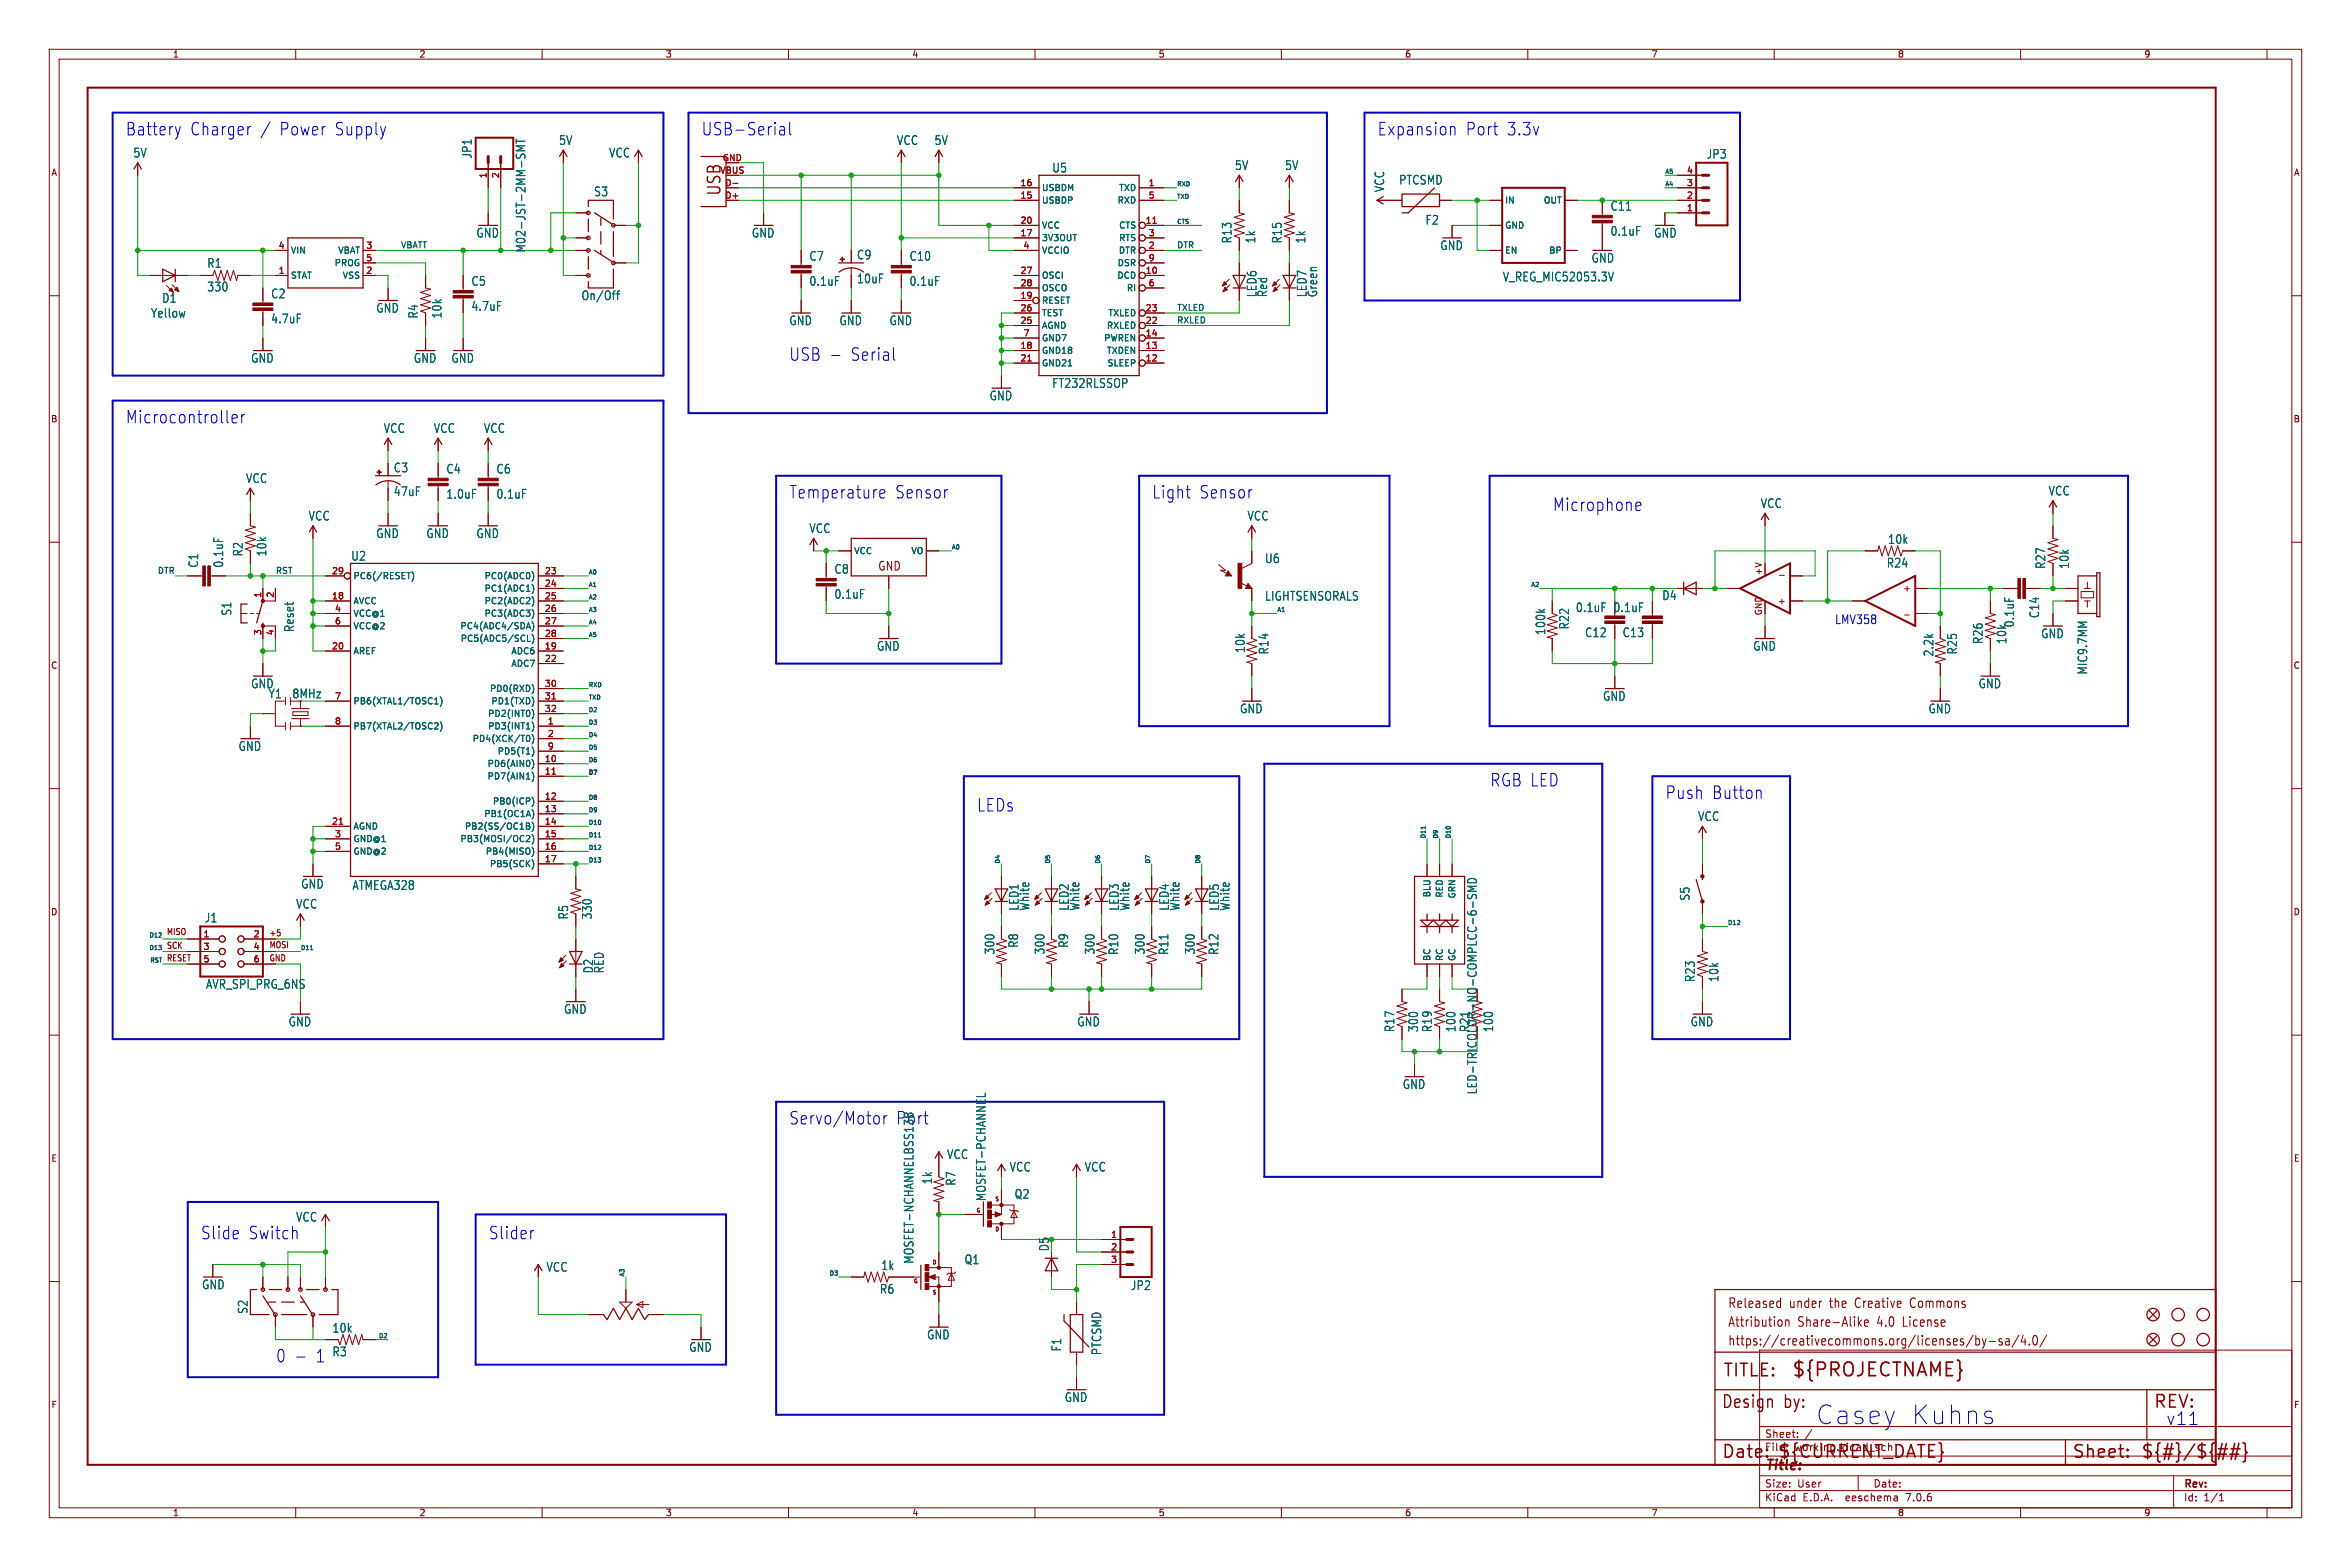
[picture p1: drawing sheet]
<svg xmlns="http://www.w3.org/2000/svg" width="477mm" height="318mm" viewBox="0 0 477 318" stroke-linecap="round" stroke-linejoin="round" font-family="sans-serif">
<defs><g id="words">
<g font-size="5.3" fill="#0000c2">
<text x="368.3" y="289.3">Casey</text>
<text x="387.4" y="289.3">Kuhns</text>
</g>
<text font-size="3.8" fill="#840000" x="363.5" y="279.7">${PROJECTNAME}</text>
<g font-size="3.5" fill="#0000c2">
<text x="25.4" y="27.7">Battery</text>
<text x="38.5" y="27.7">Charger</text>
<text x="52.7" y="27.7">/</text>
<text x="56.6" y="27.7">Power</text>
<text x="67.9" y="27.7">Supply</text>
<text x="142.2" y="27.7">USB-Serial</text>
<text x="279.4" y="27.7">Expansion</text>
<text x="297.3" y="27.7">Port</text>
<text x="305.7" y="27.7">3.3v</text>
<text x="160" y="73.4">USB -</text>
<text x="172.5" y="73.4">Serial</text>
<text x="25.4" y="86.1">Microcontroller</text>
<text x="160" y="101.4">Temperature</text>
<text x="181.5" y="101.4">Sensor</text>
<text x="233.7" y="101.4">Light</text>
<text x="243.3" y="101.4">Sensor</text>
<text x="315" y="103.9">Microphone</text>
<text x="302.3" y="159.8">RGB LED</text>
<text x="198.1" y="164.9">LEDs</text>
<text x="337.8" y="162.3">Push</text>
<text x="347.3" y="162.3">Button</text>
<text x="160" y="228.4">Servo/Motor</text>
<text x="40.6" y="251.7">Slide</text>
<text x="50.3" y="251.7">Switch</text>
<text x="99.1" y="251.7">Slider</text>
<text x="55.9" y="276.6">0 -</text>
<text x="64" y="276.6">1</text>
<text x="439.4" y="289.3">v11</text>
</g>
<g font-size="3.5" fill="#840000">
<text x="146.6" y="39.9" transform="rotate(-90 146.6 39.9)">USB</text>
<text x="349.5" y="279.7">TITLE:</text>
<text x="349.2" y="286">Design</text>
<text x="362" y="286">by:</text>
<text x="436.9" y="286">REV:</text>
<text x="349.2" y="296.2">Date:</text>
<text x="360.7" y="296.2">${CURRENT_DATE}</text>
<text x="420.4" y="296.2">Sheet:</text>
<text x="434.3" y="296.2">${#}/${##}</text>
</g>
<text font-size="3.5" fill="#006464" x="181.7" y="228.4">Port</text>
<text font-size="2.8" fill="#840000" x="358" y="298.8">Title:</text>
<g font-size="2.7" fill="#840000">
<text x="350.5" y="269.5">Attribution</text>
<text x="350.5" y="265.6">Released</text>
<text x="363.1" y="265.6">under</text>
<text x="364.8" y="269.5">Share-Alike</text>
<text x="371.5" y="265.6">the</text>
<text x="376.9" y="265.6">Creative</text>
<text x="381.1" y="269.5">4.0</text>
<text x="386.5" y="269.5">License</text>
<text x="388.3" y="265.6">Commons</text>
<text x="350.5" y="273.3">https://creativecommons.org/licenses/by-sa/4.0/</text>
</g>
<g font-size="2.5" fill="#006464">
<text x="113.3" y="29.6">5V</text>
<text x="181.9" y="29.6">VCC</text>
<text x="189.5" y="29.6">5V</text>
<text x="27" y="32.1">5V</text>
<text x="95.9" y="32.3" transform="rotate(-90 95.9 32.3)">JP1</text>
<text x="123.5" y="32.1">VCC</text>
<text x="213.4" y="35.2">U5</text>
<text x="250.5" y="34.7">5V</text>
<text x="260.7" y="34.7">5V</text>
<text x="346.2" y="32.4">JP3</text>
<text x="120.5" y="40">S3</text>
<text x="281.1" y="39.1" transform="rotate(-90 281.1 39.1)">VCC</text>
<text x="283.8" y="37.7">PTCSMD</text>
<text x="289.2" y="45.8">F2</text>
<text x="326.7" y="42.9">C11</text>
<text x="96.6" y="48.4">GND</text>
<text x="106.8" y="51.3" transform="rotate(-90 106.8 51.3)">M02-JST-2MM-SMT</text>
<text x="152.5" y="48.4">GND</text>
<text x="164.1" y="53.1">C7</text>
<text x="173.8" y="52.8">C9</text>
<text x="184.5" y="53.1">C10</text>
<text x="250.1" y="49.5" transform="rotate(-90 250.1 49.5)">R13</text>
<text x="254.9" y="49.5" transform="rotate(-90 254.9 49.5)">1k</text>
<text x="260.3" y="49.5" transform="rotate(-90 260.3 49.5)">R15</text>
<text x="265.1" y="49.5" transform="rotate(-90 265.1 49.5)">1k</text>
<text x="292.2" y="50.9">GND</text>
<text x="322.8" y="53.5">GND</text>
<text x="326.7" y="48">0.1uF</text>
<text x="335.5" y="48.4">GND</text>
<text x="42" y="54.5">R1</text>
<text x="42" y="59.3">330</text>
<text x="95.6" y="58.2">C5</text>
<text x="164.1" y="58.2">0.1uF</text>
<text x="173.8" y="57.7">10uF</text>
<text x="184.5" y="58.2">0.1uF</text>
<text x="304.9" y="57.3">V_REG_MIC52053.3V</text>
<text x="30.5" y="64.7">Yellow</text>
<text x="32.8" y="61.6">D1</text>
<text x="54.9" y="60.7">C2</text>
<text x="54.9" y="65.8">4.7uF</text>
<text x="76.3" y="63.6">GND</text>
<text x="85" y="64.7" transform="rotate(-90 85 64.7)">R4</text>
<text x="89.8" y="64.7" transform="rotate(-90 89.8 64.7)">10k</text>
<text x="95.6" y="63.3">4.7uF</text>
<text x="117.9" y="61.1">On/Off</text>
<text x="255.2" y="60.4" transform="rotate(-90 255.2 60.4)">LED6</text>
<text x="257.3" y="60.4" transform="rotate(-90 257.3 60.4)">Red</text>
<text x="265.3" y="60.4" transform="rotate(-90 265.3 60.4)">LED7</text>
<text x="267.5" y="60.4" transform="rotate(-90 267.5 60.4)">Green</text>
<text x="160.1" y="66.2">GND</text>
<text x="170.2" y="66.2">GND</text>
<text x="180.4" y="66.2">GND</text>
<text x="50.9" y="73.8">GND</text>
<text x="83.9" y="73.8">GND</text>
<text x="91.5" y="73.8">GND</text>
<text x="200.7" y="81.4">GND</text>
<text x="213.4" y="78.9">FT232RLSSOP</text>
<text x="77.8" y="88">VCC</text>
<text x="87.9" y="88">VCC</text>
<text x="98.1" y="88">VCC</text>
<text x="49.8" y="98.2">VCC</text>
<text x="79.8" y="96">C3</text>
<text x="79.8" y="100.9">47uF</text>
<text x="90.5" y="96.3">C4</text>
<text x="90.5" y="101.4">1.0uF</text>
<text x="100.6" y="96.3">C6</text>
<text x="100.6" y="101.4">0.1uF</text>
<text x="415.6" y="100.7">VCC</text>
<text x="62.5" y="105.8">VCC</text>
<text x="253" y="105.8">VCC</text>
<text x="357.2" y="103.3">VCC</text>
<text x="49.4" y="113" transform="rotate(-90 49.4 113)">R2</text>
<text x="54.2" y="113" transform="rotate(-90 54.2 113)">10k</text>
<text x="71.2" y="113.9">U2</text>
<text x="76.3" y="109.4">GND</text>
<text x="86.4" y="109.4">GND</text>
<text x="96.6" y="109.4">GND</text>
<text x="164.1" y="108.3">VCC</text>
<text x="383" y="110.5">10k</text>
<text x="40.4" y="115.3" transform="rotate(-90 40.4 115.3)">C1</text>
<text x="45.5" y="115.3" transform="rotate(-90 45.5 115.3)">0.1uF</text>
<text x="169.2" y="116.6">C8</text>
<text x="256.6" y="114.4">U6</text>
<text x="382.8" y="115.3">R24</text>
<text x="415.2" y="115.5" transform="rotate(-90 415.2 115.5)">R27</text>
<text x="420" y="115.5" transform="rotate(-90 420 115.5)">10k</text>
<text x="47.1" y="125" transform="rotate(-90 47.1 125)">S1</text>
<text x="169.2" y="121.7">0.1uF</text>
<text x="256.6" y="122.1">LIGHTSENSORALS</text>
<text x="319.7" y="124.4">0.1uF</text>
<text x="327.3" y="124.4">0.1uF</text>
<text x="337.2" y="122">D4</text>
<text x="414" y="125.5" transform="rotate(-90 414 125.5)">C14</text>
<text x="59.8" y="128.3" transform="rotate(-90 59.8 128.3)">Reset</text>
<text x="313.7" y="128.9" transform="rotate(-90 313.7 128.9)">100k</text>
<text x="318.5" y="127.8" transform="rotate(-90 318.5 127.8)">R22</text>
<text x="321.5" y="129.5">C12</text>
<text x="329.2" y="129.5">C13</text>
<text x="402.5" y="130.8" transform="rotate(-90 402.5 130.8)">R26</text>
<text x="407.3" y="130.8" transform="rotate(-90 407.3 130.8)">10k</text>
<text x="408.9" y="127.4" transform="rotate(-90 408.9 127.4)">0.1uF</text>
<text x="414.1" y="129.7">GND</text>
<text x="177.9" y="132.2">GND</text>
<text x="252.8" y="132.6" transform="rotate(-90 252.8 132.6)">10k</text>
<text x="257.6" y="132.9" transform="rotate(-90 257.6 132.9)">R14</text>
<text x="355.7" y="132.2">GND</text>
<text x="392.5" y="133.3" transform="rotate(-90 392.5 133.3)">2.2k</text>
<text x="397.3" y="132.9" transform="rotate(-90 397.3 132.9)">R25</text>
<text x="423.7" y="137" transform="rotate(-90 423.7 137)">MIC9.7MM</text>
<text x="50.9" y="139.8">GND</text>
<text x="54.4" y="141.9">Y1</text>
<text x="325.2" y="142.4">GND</text>
<text x="401.4" y="139.8">GND</text>
<text x="251.5" y="144.9">GND</text>
<text x="391.2" y="144.9">GND</text>
<text x="48.3" y="152.5">GND</text>
<text x="344.5" y="166.8">VCC</text>
<text x="60" y="184.5">VCC</text>
<text x="61" y="180.5">GND</text>
<text x="71.4" y="180.7">ATMEGA328</text>
<text x="206.9" y="184.9" transform="rotate(-90 206.9 184.9)">LED1</text>
<text x="209.1" y="184.9" transform="rotate(-90 209.1 184.9)">White</text>
<text x="217.1" y="184.9" transform="rotate(-90 217.1 184.9)">LED2</text>
<text x="219.2" y="184.9" transform="rotate(-90 219.2 184.9)">White</text>
<text x="227.2" y="184.9" transform="rotate(-90 227.2 184.9)">LED3</text>
<text x="229.4" y="184.9" transform="rotate(-90 229.4 184.9)">White</text>
<text x="237.4" y="184.9" transform="rotate(-90 237.4 184.9)">LED4</text>
<text x="239.5" y="184.9" transform="rotate(-90 239.5 184.9)">White</text>
<text x="247.5" y="184.9" transform="rotate(-90 247.5 184.9)">LED5</text>
<text x="249.7" y="184.9" transform="rotate(-90 249.7 184.9)">White</text>
<text x="343" y="182.8" transform="rotate(-90 343 182.8)">S5</text>
<text x="41.5" y="187.3">J1</text>
<text x="115.5" y="186.6" transform="rotate(-90 115.5 186.6)">R5</text>
<text x="120.3" y="186.6" transform="rotate(-90 120.3 186.6)">330</text>
<text x="120.5" y="197.6" transform="rotate(-90 120.5 197.6)">D2</text>
<text x="122.7" y="197.6" transform="rotate(-90 122.7 197.6)">RED</text>
<text x="202" y="193.8" transform="rotate(-90 202 193.8)">300</text>
<text x="206.8" y="192.4" transform="rotate(-90 206.8 192.4)">R8</text>
<text x="212.1" y="193.8" transform="rotate(-90 212.1 193.8)">300</text>
<text x="216.9" y="192.4" transform="rotate(-90 216.9 192.4)">R9</text>
<text x="222.3" y="193.8" transform="rotate(-90 222.3 193.8)">300</text>
<text x="227.1" y="193.8" transform="rotate(-90 227.1 193.8)">R10</text>
<text x="232.5" y="193.8" transform="rotate(-90 232.5 193.8)">300</text>
<text x="237.3" y="193.8" transform="rotate(-90 237.3 193.8)">R11</text>
<text x="242.6" y="193.8" transform="rotate(-90 242.6 193.8)">300</text>
<text x="247.4" y="193.8" transform="rotate(-90 247.4 193.8)">R12</text>
<text x="41.7" y="200.8">AVR_SPI_PRG_6NS</text>
<text x="344.1" y="199.3" transform="rotate(-90 344.1 199.3)">R23</text>
<text x="348.9" y="199.3" transform="rotate(-90 348.9 199.3)">10k</text>
<text x="58.5" y="208.4">GND</text>
<text x="114.4" y="205.9">GND</text>
<text x="218.5" y="208.4">GND</text>
<text x="283.1" y="209.5" transform="rotate(-90 283.1 209.5)">R17</text>
<text x="287.9" y="209.5" transform="rotate(-90 287.9 209.5)">300</text>
<text x="290.7" y="209.5" transform="rotate(-90 290.7 209.5)">R19</text>
<text x="295.5" y="209.5" transform="rotate(-90 295.5 209.5)">100</text>
<text x="298.4" y="209.5" transform="rotate(-90 298.4 209.5)">R21</text>
<text x="303.2" y="209.5" transform="rotate(-90 303.2 209.5)">100</text>
<text x="343" y="208.4">GND</text>
<text x="284.5" y="221.1">GND</text>
<text x="192.1" y="235.3">VCC</text>
<text x="204.8" y="237.9">VCC</text>
<text x="220" y="237.9">VCC</text>
<text x="189.3" y="240.4" transform="rotate(-90 189.3 240.4)">1k</text>
<text x="194.1" y="240.7" transform="rotate(-90 194.1 240.7)">R7</text>
<text x="200.2" y="243.8" transform="rotate(-90 200.2 243.8)">MOSFET-PCHANNEL</text>
<text x="205.8" y="243.4">Q2</text>
<text x="60" y="248">VCC</text>
<text x="178.7" y="257.9">1k</text>
<text x="185.6" y="256.5" transform="rotate(-90 185.6 256.5)">MOSFET-NCHANNELBSS138</text>
<text x="195.6" y="256.7">Q1</text>
<text x="40.9" y="261.8">GND</text>
<text x="110.8" y="258.2">VCC</text>
<text x="178.4" y="262.7">R6</text>
<text x="229.4" y="261.9">JP2</text>
<text x="50.4" y="266.6" transform="rotate(-90 50.4 266.6)">S2</text>
<text x="67.4" y="275.4">R3</text>
<text x="67.4" y="270.6">10k</text>
<text x="139.8" y="274.5">GND</text>
<text x="188" y="271.9">GND</text>
<text x="215.5" y="274.3" transform="rotate(-90 215.5 274.3)">F1</text>
<text x="223.7" y="275" transform="rotate(-90 223.7 275)">PTCSMD</text>
<text x="216" y="284.6">GND</text>
</g>
<g font-size="2.5" fill="#840000">
<text x="178.1" y="116">GND</text>
<text x="59.2" y="141.9">8MHz</text>
<text x="299.9" y="222.1" transform="rotate(-90 299.9 222.1)">LED-TRICOLOR-NO-COMPLCC-6-SMD</text>
</g>
<text font-size="2.5" fill="#0000c2" x="372.3" y="126.8">LMV358</text>
<text font-size="2.5" fill="#009600" x="213" y="253.9" transform="rotate(-90 213 253.9)">D5</text>
<g font-size="2.1" fill="#840000">
<text x="358" y="291.9">Sheet:</text>
<text x="358" y="294.6">File:</text>
<text x="364.1" y="294.6">working.kicad_sch</text>
<text x="358" y="304.8">KiCad</text>
<text x="358" y="302">Size:</text>
<text x="364.7" y="302">User</text>
<text x="365.8" y="304.8">E.D.A.</text>
<text x="374.7" y="304.8">eeschema</text>
<text x="380" y="302">Date:</text>
<text x="387" y="304.8">7.0.6</text>
<text x="443" y="302.2">Rev:</text>
<text x="443" y="304.8">Id:</text>
<text x="447.1" y="304.8">1/1</text>
</g>
<g font-size="1.8" fill="#840000">
<text x="35" y="11.9">1</text>
<text x="85" y="11.9">2</text>
<text x="135" y="11.9">3</text>
<text x="185" y="11.9">4</text>
<text x="235" y="11.9">5</text>
<text x="285" y="11.9">6</text>
<text x="335" y="11.9">7</text>
<text x="385" y="11.9">8</text>
<text x="435" y="11.9">9</text>
<text x="10.3" y="35.9">A</text>
<text x="465.4" y="35.9">A</text>
<text x="10.3" y="85.9">B</text>
<text x="465.3" y="85.9">B</text>
<text x="357.7" y="116.8" transform="rotate(-90 357.7 116.8)">+V</text>
<text x="357.7" y="125" transform="rotate(-90 357.7 125)">GND</text>
<text x="360.7" y="122.8">+</text>
<text x="386.1" y="120.2">+</text>
<text x="10.3" y="135.9">C</text>
<text x="465.3" y="135.9">C</text>
<text x="10.3" y="185.9">D</text>
<text x="465.3" y="185.9">D</text>
<text x="33.8" y="189.9">MISO</text>
<text x="54.6" y="190.2">+5</text>
<text x="33.8" y="195.2">RESET</text>
<text x="33.8" y="192.7">SCK</text>
<text x="54.6" y="195.2">GND</text>
<text x="54.6" y="192.6">MOSI</text>
<text x="10.3" y="235.9">E</text>
<text x="465.4" y="235.9">E</text>
<text x="10.3" y="285.9">F</text>
<text x="465.4" y="285.9">F</text>
<text x="35" y="307.8">1</text>
<text x="85" y="307.8">2</text>
<text x="135" y="307.8">3</text>
<text x="185" y="307.8">4</text>
<text x="235" y="307.8">5</text>
<text x="285" y="307.8">6</text>
<text x="335" y="307.8">7</text>
<text x="385" y="307.8">8</text>
<text x="435" y="307.8">9</text>
</g>
<g font-size="1.8" fill="#a90000">
<text x="146" y="35.3">VBUS</text>
<text x="146.6" y="32.8">GND</text>
<text x="342.2" y="35.3">4</text>
<text x="98.8" y="36.3" transform="rotate(-90 98.8 36.3)">1</text>
<text x="101.3" y="36.3" transform="rotate(-90 101.3 36.3)">2</text>
<text x="147.1" y="40.4">D+</text>
<text x="147.1" y="37.8">D-</text>
<text x="207" y="40.4">15</text>
<text x="207" y="37.8">16</text>
<text x="233" y="37.8">1</text>
<text x="233" y="40.4">5</text>
<text x="342.2" y="40.4">2</text>
<text x="342.2" y="37.8">3</text>
<text x="207" y="45.5">20</text>
<text x="232.4" y="45.5">11</text>
<text x="342.2" y="42.9">1</text>
<text x="56.4" y="50.5">4</text>
<text x="74.2" y="50.5">3</text>
<text x="74.2" y="53.1">5</text>
<text x="207" y="48">17</text>
<text x="207.6" y="50.5">4</text>
<text x="233" y="50.5">2</text>
<text x="233" y="48">3</text>
<text x="233" y="53.1">9</text>
<text x="56.4" y="55.6">1</text>
<text x="74.2" y="55.6">2</text>
<text x="207" y="55.6">27</text>
<text x="207" y="58.2">28</text>
<text x="232.4" y="55.6">10</text>
<text x="233" y="58.2">6</text>
<text x="207" y="60.7">19</text>
<text x="207" y="65.8">25</text>
<text x="207" y="63.2">26</text>
<text x="232.4" y="65.8">22</text>
<text x="232.4" y="63.2">23</text>
<text x="207" y="70.9">18</text>
<text x="207.6" y="68.3">7</text>
<text x="232.4" y="70.9">13</text>
<text x="232.4" y="68.3">14</text>
<text x="207" y="73.4">21</text>
<text x="232.4" y="73.4">12</text>
<text x="67.3" y="116.6">29</text>
<text x="110.4" y="116.6">23</text>
<text x="110.4" y="119.1">24</text>
<text x="53.1" y="121.4" transform="rotate(-90 53.1 121.4)">1</text>
<text x="55.6" y="121.4" transform="rotate(-90 55.6 121.4)">2</text>
<text x="67.3" y="121.7">18</text>
<text x="67.9" y="124.2">4</text>
<text x="110.4" y="121.7">25</text>
<text x="110.4" y="124.2">26</text>
<text x="53.1" y="129" transform="rotate(-90 53.1 129)">3</text>
<text x="55.6" y="129" transform="rotate(-90 55.6 129)">4</text>
<text x="67.3" y="131.8">20</text>
<text x="67.9" y="126.7">6</text>
<text x="110.4" y="131.8">19</text>
<text x="110.4" y="126.7">27</text>
<text x="110.4" y="129.3">28</text>
<text x="110.4" y="134.4">22</text>
<text x="67.9" y="142">7</text>
<text x="110.4" y="139.4">30</text>
<text x="110.4" y="142">31</text>
<text x="67.9" y="147.1">8</text>
<text x="110.4" y="144.5">32</text>
<text x="111.1" y="147.1">1</text>
<text x="111.1" y="149.6">2</text>
<text x="110.4" y="154.7">10</text>
<text x="111.1" y="152.1">9</text>
<text x="110.4" y="157.2">11</text>
<text x="67.3" y="167.4">21</text>
<text x="110.4" y="162.3">12</text>
<text x="110.4" y="164.8">13</text>
<text x="110.4" y="167.4">14</text>
<text x="67.9" y="169.9">3</text>
<text x="67.9" y="172.5">5</text>
<text x="110.4" y="169.9">15</text>
<text x="110.4" y="172.5">16</text>
<text x="110.4" y="175">17</text>
<text x="41.2" y="190.2">1</text>
<text x="51.4" y="190.2">2</text>
<text x="41.2" y="192.8">3</text>
<text x="41.2" y="195.3">5</text>
<text x="51.4" y="192.8">4</text>
<text x="51.4" y="195.3">6</text>
<text x="225.4" y="251.2">1</text>
<text x="225.4" y="253.7">2</text>
<text x="225.4" y="256.3">3</text>
</g>
<g font-size="1.8" fill="#006464">
<text x="211.3" y="41.5">USBDP</text>
<text x="211.3" y="39">USBDM</text>
<text x="226.7" y="41.5">RXD</text>
<text x="227" y="39">TXD</text>
<text x="305.3" y="41.5">IN</text>
<text x="313.2" y="41.5">OUT</text>
<text x="211.3" y="46.6">VCC</text>
<text x="227" y="46.6">CTS</text>
<text x="305.3" y="46.6">GND</text>
<text x="58.9" y="51.7">VIN</text>
<text x="68.5" y="51.7">VBAT</text>
<text x="211.3" y="49.1">3V3OUT</text>
<text x="211.3" y="51.7">VCCIO</text>
<text x="226.9" y="51.7">DTR</text>
<text x="227" y="49.1">RTS</text>
<text x="305.3" y="51.7">EN</text>
<text x="314.2" y="51.7">BP</text>
<text x="58.9" y="56.7">STAT</text>
<text x="67.8" y="54.2">PROG</text>
<text x="69.4" y="56.7">VSS</text>
<text x="211.3" y="56.7">OSCI</text>
<text x="211.3" y="59.3">OSCO</text>
<text x="226.6" y="56.7">DCD</text>
<text x="226.7" y="54.2">DSR</text>
<text x="228.6" y="59.3">RI</text>
<text x="211.3" y="61.8">RESET</text>
<text x="211.3" y="64.4">TEST</text>
<text x="224.8" y="64.4">TXLED</text>
<text x="211.3" y="72">GND18</text>
<text x="211.3" y="66.9">AGND</text>
<text x="211.3" y="69.4">GND7</text>
<text x="224" y="69.4">PWREN</text>
<text x="224.5" y="72">TXDEN</text>
<text x="224.5" y="66.9">RXLED</text>
<text x="211.3" y="74.5">GND21</text>
<text x="224.6" y="74.5">SLEEP</text>
<text x="173.2" y="112.6">VCC</text>
<text x="184.8" y="112.6">VO</text>
<text x="71.6" y="117.7">PC6(/RESET)</text>
<text x="98.2" y="117.7">PC0(ADC0)</text>
<text x="71.6" y="122.8">AVCC</text>
<text x="71.6" y="125.3">VCC@1</text>
<text x="98.2" y="120.2">PC1(ADC1)</text>
<text x="98.2" y="122.8">PC2(ADC2)</text>
<text x="98.2" y="125.3">PC3(ADC3)</text>
<text x="71.6" y="127.9">VCC@2</text>
<text x="93.3" y="127.9">PC4(ADC4/SDA)</text>
<text x="93.4" y="130.4">PC5(ADC5/SCL)</text>
<text x="71.6" y="132.9">AREF</text>
<text x="103.7" y="132.9">ADC6</text>
<text x="103.7" y="135.5">ADC7</text>
<text x="71.6" y="143.1">PB6(XTAL1/TOSC1)</text>
<text x="99.3" y="140.6">PD0(RXD)</text>
<text x="99.6" y="143.1">PD1(TXD)</text>
<text x="71.6" y="148.2">PB7(XTAL2/TOSC2)</text>
<text x="99" y="148.2">PD3(INT1)</text>
<text x="99" y="145.6">PD2(INT0)</text>
<text x="95.8" y="150.7">PD4(XCK/T0)</text>
<text x="98.8" y="155.8">PD6(AIN0)</text>
<text x="100.9" y="153.3">PD5(T1)</text>
<text x="98.8" y="158.3">PD7(AIN1)</text>
<text x="98.2" y="166">PB1(OC1A)</text>
<text x="99.9" y="163.4">PB0(ICP)</text>
<text x="71.6" y="168.5">AGND</text>
<text x="71.6" y="171">GND@1</text>
<text x="71.6" y="173.6">GND@2</text>
<text x="93.3" y="171">PB3(MOSI/OC2)</text>
<text x="94.2" y="168.5">PB2(SS/OC1B)</text>
<text x="98.5" y="173.6">PB4(MISO)</text>
<text x="99.3" y="176.1">PB5(SCK)</text>
<text x="290.4" y="182.1" transform="rotate(-90 290.4 182.1)">BLU</text>
<text x="293" y="182.2" transform="rotate(-90 293 182.2)">RED</text>
<text x="295.5" y="182.4" transform="rotate(-90 295.5 182.4)">GRN</text>
<text x="290.4" y="195.1" transform="rotate(-90 290.4 195.1)">BC</text>
<text x="293" y="195.1" transform="rotate(-90 293 195.1)">RC</text>
<text x="295.5" y="195.1" transform="rotate(-90 295.5 195.1)">GC</text>
</g>
<g font-size="1.7" fill="#0f0f0f">
<text x="81.3" y="50.5">VBATT</text>
<text x="238.8" y="50.5">DTR</text>
<text x="238.8" y="63.2">TXLED</text>
<text x="238.8" y="65.7">RXLED</text>
<text x="31.9" y="116.5">DTR</text>
<text x="55.9" y="116.5">RST</text>
</g>
<g font-size="1.2" fill="#0f0f0f">
<text x="337.8" y="35.3">A5</text>
<text x="238.8" y="40.4">TXD</text>
<text x="238.8" y="37.9">RXD</text>
<text x="337.8" y="37.9">A4</text>
<text x="238.8" y="45.5">CTS</text>
<text x="193" y="111.5">A0</text>
<text x="119.4" y="116.6">A0</text>
<text x="119.4" y="119.1">A1</text>
<text x="310.5" y="119.1">A2</text>
<text x="119.4" y="121.7">A2</text>
<text x="119.4" y="124.2">A3</text>
<text x="259.1" y="124.2">A1</text>
<text x="119.4" y="126.8">A4</text>
<text x="119.4" y="129.3">A5</text>
<text x="119.4" y="142">TXD</text>
<text x="119.4" y="139.5">RXD</text>
<text x="119.4" y="144.5">D2</text>
<text x="119.4" y="147.1">D3</text>
<text x="119.4" y="149.6">D4</text>
<text x="119.4" y="152.2">D5</text>
<text x="119.4" y="154.7">D6</text>
<text x="119.4" y="157.2">D7</text>
<text x="119.4" y="162.3">D8</text>
<text x="119.4" y="164.9">D9</text>
<text x="119.4" y="167.4">D10</text>
<text x="119.4" y="169.9">D11</text>
<text x="119.4" y="172.5">D12</text>
<text x="289.3" y="170.2" transform="rotate(-90 289.3 170.2)">D11</text>
<text x="291.9" y="170.2" transform="rotate(-90 291.9 170.2)">D9</text>
<text x="294.4" y="170.2" transform="rotate(-90 294.4 170.2)">D10</text>
<text x="119.4" y="175">D13</text>
<text x="203" y="175.3" transform="rotate(-90 203 175.3)">D4</text>
<text x="213.1" y="175.3" transform="rotate(-90 213.1 175.3)">D5</text>
<text x="223.3" y="175.3" transform="rotate(-90 223.3 175.3)">D6</text>
<text x="233.4" y="175.3" transform="rotate(-90 233.4 175.3)">D7</text>
<text x="243.6" y="175.3" transform="rotate(-90 243.6 175.3)">D8</text>
<text x="30.2" y="190.3">D12</text>
<text x="350.5" y="187.7">D12</text>
<text x="30.2" y="192.8">D13</text>
<text x="30.3" y="195.3">RST</text>
<text x="61" y="192.8">D11</text>
<text x="126.8" y="259.1" transform="rotate(-90 126.8 259.1)">A3</text>
<text x="168.2" y="258.8">D3</text>
<text x="76.7" y="271.5">D2</text>
</g>
<g font-size="1.1" fill="#840000">
<text x="201.8" y="243.9">S</text>
<text x="198" y="246.2">G</text>
<text x="201.8" y="250">D</text>
<text x="189.1" y="256.7">D</text>
<text x="185.3" y="260.5">G</text>
<text x="189.1" y="262.8">S</text>
</g>
</g></defs>
<g fill="none" stroke="#840000" stroke-width=".2">
<path d="M10 10h457v297.9h-457zM12 12h453v293.9h-453zM60 10v2M110 10v2M160 10v2M210 10v2M260 10v2M310 10v2M360 10v2M410 10v2M460 10v2M27.9 33v2.6"/>
<path d="M99.1 33v5.1M101.6 33v5.1M114.3 30.5v2.5M129.5 30.5v2.5M147.3 38.1h2.6M182.9 30.5v2.5M190.5 30.5v2.5M205.7 38.1h5.1M231.1 38.1h5.1M251.5 35.6v2.5M261.6 35.6v2.5M340.4 38.1h5"/>
<path d="M340.4 35.6h5M10 60h2M30.5 55.9h7.6M33.8 57.9l1.4 1.4M34.9 57.8l1.4 1.4M40.6 55.9h2.6l.4-1 .6 2 .6-2 .7 2 .6-2 .6 2 .7-2 .6 2 .3-1h2.5M53.3 58.4v3.1M55.9 50.8h2.5M55.9 55.9h2.5M73.7 50.8h2.5M73.7 55.9h2.5M73.7 53.3h2.5"/>
<path d="M78.7 58.4v2.6M86.4 55.9v2.5l1 .3-2.1 .6 2.1 .6-2.1 .7 2.1 .6-2.1 .6 2.1 .7-2.1 .6 1.1 .4v2.5M94 55.9v3M99.1 43.2v2.5M116.8 50.8h2.6M116.8 55.9h2.6M116.8 43.2h2.6M116.8 48.3h2.6M124.5 45.7h2.5M124.5 53.3h2.5M154.9 43.2v2.5M162.6 50.8v3"/>
<path d="M162.6 55.4v3M172.7 50.8v2.5M172.7 54.4v4M182.9 50.8v3M182.9 55.4v3M205.7 40.6h5.1M205.7 45.7h5.1M205.7 50.8h5.1M205.7 55.9h5.1M205.7 48.3h5.1M205.7 58.4h5.1M231.1 40.6h5.1"/>
<path d="M232.4 45.7h3.8M232.4 50.8h3.8M232.4 55.9h3.8M232.4 53.3h3.8M232.4 48.3h3.8M232.4 58.4h3.8M249.4 56.6l-1.4 1.4M249.6 57.8l-1.4 1.4M251.5 40.6v2.6l1 .2-2.1 .7 2.1 .6-2.1 .6 2.1 .7-2.1 .6 2.1 .6-2.1 .7 1.1 .4v2.5M251.5 53.3v7.7M259.6 56.6l-1.4 1.4M259.7 57.8l-1.4 1.4"/>
<path d="M261.6 40.6v2.6l1 .2-2 .7 2 .6-2 .6 2 .7-2 .6 2 .6-2 .7 1 .4v2.5M261.6 53.3v7.7M279.4 40.6h5.1M292.1 40.6h2.5M294.6 45.7v2.6M302.3 40.6h2.5M302.3 45.7h2.5M302.3 50.8h2.5M317.5 40.6h2.5M317.5 50.8h2.5M325.1 40.6v3.1M325.1 45.2v5.6"/>
<path d="M337.8 43.2v2.5M340.4 40.6h5M340.4 43.2h5M465 60h2M53.3 63v3M53.3 68.6v2.5M86.4 68.6v2.5M94 60.5v3M94 68.6v2.5M162.6 61v2.5M172.7 61v2.5M182.9 61v2.5"/>
<path d="M203.2 76.2v2.5M205.7 73.7h5.1M205.7 71.1h5.1M205.7 68.6h5.1M205.7 61h3.8M205.7 66h5.1M205.7 63.5h5.1M231.1 71.1h5.1M232.4 73.7h3.8M232.4 68.6h3.8M232.4 66h3.8M232.4 63.5h3.8"/>
<path d="M50.8 99.1v2.5M78.7 88.9v2.5M78.7 94v2.5M78.7 97.5v4.1M88.9 88.9v2.5M88.9 94v3M88.9 98.6v3M99.1 88.9v2.5M99.1 94v3M99.1 98.6v3M10 110h2M38.1 116.8h3"/>
<path d="M42.7 116.8h3M50.8 104.1v2.6l1 .2-2 .7 2 .6-2 .6 2 .7-2 .6 2 .6-2 .7 1 .4v2.5M53.3 119.4v2.5h2.6v-2.5M63.5 106.7v2.5M66 116.8h3.8M78.7 104.1v2.6M88.9 104.1v2.6M99.1 104.1v2.6M109.2 119.4h5.1M109.2 116.8h5.1M165.1 109.2v2.6M167.6 114.3v3"/>
<path d="M167.6 118.9v3M170.2 111.8h2.5M180.3 116.8v2.6M188 111.8h2.5M247.3 114.6l1.4 1.1h-1.1M247.7 115.7l1.2 .6M249.2 115.8l.7 1h-1.2zM251.8 118.3l1.2 .6M253.2 118.4l.8 1h-1.3zM254 106.7v2.5M254 111.8v2.5l-2 1M254 119.4v2.5"/>
<path d="M340.4 119.4h5M350.5 119.4h2.6M358.1 104.1v2.6M361.1 116.7h.9M363.2 116.8h2.6M378.5 111.8h2.5l.3-1.1 .6 2.1 .6-2.1 .7 2.1 .6-2.1 .6 2.1 .7-2.1 .6 2.1 .4-1h2.5M388.6 119.4h2.6M406.4 119.4h3M411 119.4h3M416.6 101.6v2.5M416.6 106.7v2.5l1 .3-2.1 .6 2.1 .6-2.1 .7 2.1 .6-2.1 .6 2.1 .7-2.1 .6 1.1 .4v2.5M419.1 119.4h2.5"/>
<path d="M422.9 119.4h1.3M423.5 118.1v1.3M465 110h2M48.9 124.5h1.3M50.8 124.5h.6M52.1 124.5h.6M53.3 129.5v-2.5h2.6v2.5M53.3 134.6v2.6M66 121.9h5.1M66 132.1h5.1M66 124.5h5.1M66 127h5.1"/>
<path d="M109.2 121.9h5.1M109.2 132.1h5.1M109.2 134.6h5.1M109.2 124.5h5.1M109.2 127h5.1M109.2 129.5h5.1M109.2 139.7h5.1M180.3 127v2.5M254 127v2.5l1 .4-2 .7 2 .6-2 .6 2 .7-2 .6 2 .6-2 .7 1 .2v2.6M254 139.7v2.5M315 121.9v2.6l1 .3-2.1 .7 2.1 .6-2.1 .6 2.1 .7-2.1 .6 2.1 .7-2.1 .6 1.1 .2v2.6M327.7 126.5v3"/>
<path d="M327.7 137.2v2.5M335.3 121.9v3.1M335.3 126.5v3M358.1 127v2.5M363.2 121.9h2.6M375.9 121.9h2.6M386.5 124.8h.9M388.6 124.5h2.6M393.7 127v2.5l1 .4-2 .7 2 .6-2 .6 2 .7-2 .6 2 .6-2 .7 1 .2v2.6M393.7 139.7v2.5M403.9 121.9v2.6l1 .2-2.1 .6 2.1 .7-2.1 .6 2.1 .7-2.1 .6 2.1 .6-2.1 .7 1.1 .3v2.6M403.9 134.6v2.6"/>
<path d="M416.6 124.5v2.5M419.1 121.9h2.5M422.3 120h2.5v1.3h-2.5zM422.9 121.9h1.3M423.5 121.9v1.3M10 160h2M50.8 147.3v2.6M53.3 144.8h.1M53.3 144.8h2.6M57.9 141.5v1.5M57.9 146.6v1.5M57.9 142.2h-2v5.1h2"/>
<path d="M58.9 142.2v.8M58.9 146.6v1.5M58.9 147.3h2.1M59.2 143.8h3.5M59.2 145.8h3.5M59.4 144.4h3.1v.8h-3.1zM61 147.3h.1M61 142.2v1.6M61 145.8v1.5M66 142.2h5.1M66 147.3h5.1M109.2 142.2h5.1"/>
<path d="M109.2 144.8h5.1M109.2 147.3h5.1M109.2 154.9h5.1M109.2 157.5h5.1M109.2 149.9h5.1M109.2 152.4h5.1M465 160h2M63.5 175.3v2.5M66 167.6h5.1M66 170.2h5.1M66 172.7h5.1M109.2 162.6h5.1"/>
<path d="M109.2 165.1h5.1M109.2 167.6h5.1M109.2 170.2h5.1M109.2 172.7h5.1M109.2 175.3h5.1M116.8 177.8v2.5l1.1 .3-2.1 .6 2.1 .7-2.1 .6 2.1 .6-2.1 .7 2.1 .6-2.1 .6 1 .4v2.6M203.2 177.8v7.6M213.4 177.8v7.6M223.5 177.8v7.6M233.7 177.8v7.6M243.8 177.8v7.6M289.6 175.3v2.5"/>
<path d="M292.1 175.3v2.5M294.6 175.3v2.5M345.4 167.6v2.6M345.4 175.3v2.5M38.1 190.5h6.3M38.1 193h6.3M38.1 195.6h6.3M49.5 190.5h6.4M49.5 193h6.4M49.5 195.6h6.4M56.8 189.2v.6M61 185.4v2.6"/>
<path d="M114.8 193.8l-1.4 1.4M114.9 194.9l-1.4 1.4M116.8 190.5v7.6M201.2 181.1l-1.4 1.4M201.3 182.2l-1.4 1.4M203.2 188v2.5l1 .4-2 .6 2 .7-2 .6 2 .6-2 .7 2 .6-2 .6 1 .3v2.5M211.3 181.1l-1.4 1.4M211.5 182.2l-1.4 1.4M213.4 188v2.5l1 .4-2.1 .6 2.1 .7-2.1 .6 2.1 .6-2.1 .7 2.1 .6-2.1 .6 1.1 .3v2.5M221.5 181.1l-1.4 1.4M221.6 182.2l-1.4 1.4M223.5 188v2.5l1 .4-2 .6 2 .7-2 .6 2 .6-2 .7 2 .6-2 .6 1 .3v2.5"/>
<path d="M231.6 181.1l-1.3 1.4M231.8 182.2l-1.4 1.4M233.7 188v2.5l1 .4-2 .6 2 .7-2 .6 2 .6-2 .7 2 .6-2 .6 1 .3v2.5M241.8 181.1l-1.4 1.4M241.9 182.2l-1.4 1.4M243.8 188v2.5l1.1 .4-2.1 .6 2.1 .7-2.1 .6 2.1 .6-2.1 .7 2.1 .6-2.1 .6 1 .3v2.5M289.6 195.6v2.5M292.1 195.6v2.5M294.6 195.6v2.5M345.4 182.9v2.5M345.4 190.5v2.5l1.1 .3-2.1 .6 2.1 .7-2.1 .6 2.1 .6-2.1 .7 2.1 .6-2.1 .6 1 .4v2.6M10 210h2"/>
<path d="M61 203.2v2.5M116.8 200.7v2.5M221 203.2v2.5M284.5 200.7v2.5l1 .3-2 .6 2 .6-2 .7 2 .6-2 .6 2 .7-2 .6 1 .4v2.5M287 215.9v2.5M292.1 200.7v2.5l1 .3-2 .6 2 .6-2 .7 2 .6-2 .6 2 .7-2 .6 1 .4v2.5M345.4 203.2v2.5M465 210h2M190.5 233.7v5.1l1 .3-2 .7 2 .6-2 .6 2 .7-2 .6 2 .7-2 .6 1 .2v2.6M203.2 236.2v2.6M218.4 236.2v2.6M10 260h2"/>
<path d="M43.2 256.5v2.6M53.3 259.1v2.5M58.4 259.1v2.5M61 259.1v2.5M66 246.4v2.5M66 259.1v2.5M109.2 256.5v2.6M172.7 259.1h2.6l.2-1 .6 2 .7-2 .6 2 .7-2 .6 2 .6-2 .7 2 .3-1h6.4M188.5 259.1l1.2-.5v1zM188.5 257.2h4.5v3.8h-4.5M189.6 259.1h.9v5.1M190.5 254v3.2"/>
<path d="M193 258.3l.7 1.4h-1.3zM193.9 258.1l-.2 .2h-1.3l-.2 .3M195.6 246.4h3.8M201.2 246.4h.9M201.2 244.5h4.5v3.8h-4.5M201.9 245.9l1.3 .5-1.3 .5zM203.2 241.3v5.1M203.2 248.3v3.2M204.9 245.4l.2 .2h1.3l.2 .3M205.7 245.6l.7 1.4h-1.3zM213.4 254v5.1M223.5 251.5h5.1"/>
<path d="M223.5 254h5.1M223.5 256.5h5.1M465 260h2M55.9 266.7v2.5M63.5 266.7v2.5M66 271.8h2.6l.4 1 .6-2 .6 2 .7-2 .6 2 .6-2 .7 2 .6-2 .3 1h2.5M119.4 266.7h3M125.7 264.2h2.6l-1.3 1.2zM127 261.6v2.6M129.2 264.7l1.2-.7v1.3zM129.2 264.7h2.5M131.6 266.7h3"/>
<path d="M142.2 269.2v2.6M190.5 266.7v2.5M218.4 264.2v2.5M218.4 274.3v2.6M218.4 279.4v2.5M357 273.9h108v32h-108zM357 299.4h108M357 295.4h108M357 289.4h108M364.7 291.4v.2M364.7 290.7v.1M367.6 290l-1.2 1.9"/>
<path d="M377 299.4v3M441 299.4v6.5M60 305.9v2M110 305.9v2M160 305.9v2M210 305.9v2M260 305.9v2M310 305.9v2M357 302.4h108M360 305.9v2M384.9 303.6l.1 .9M385 304.4l-.1 .1"/>
<path d="M385 303.8l-.1 .1M410 305.9v2M450.4 304.5h.8M450.4 303.4l.4-.4v1.5M460 305.9v2"/>
<circle cx="231.8" cy="53.3" r=".63"/>
<circle cx="231.8" cy="55.9" r=".63"/>
<circle cx="231.8" cy="50.8" r=".63"/>
<circle cx="231.8" cy="58.4" r=".63"/>
<circle cx="231.8" cy="45.7" r=".63"/>
<circle cx="231.8" cy="48.3" r=".63"/>
<circle cx="210.2" cy="61" r=".63"/>
<circle cx="231.8" cy="66" r=".63"/>
<circle cx="231.8" cy="73.7" r=".63"/>
<circle cx="231.8" cy="68.6" r=".63"/>
<circle cx="231.8" cy="63.5" r=".63"/>
<circle cx="70.5" cy="116.8" r=".63"/>
<circle cx="45.1" cy="193" r=".63"/>
<circle cx="45.1" cy="190.5" r=".63"/>
<circle cx="45.1" cy="195.6" r=".63"/>
<circle cx="48.9" cy="193" r=".63"/>
<circle cx="48.9" cy="190.5" r=".63"/>
<circle cx="48.9" cy="195.6" r=".63"/>
</g>
<g fill="none" stroke="#840000" stroke-width=".25">
<path d="M27.2 34.3l.7-1.3 .8 1.3M113.5 31.7l.8-1.2 .8 1.2M128.8 31.7l.7-1.2 .8 1.2M142.2 31.7h5.1v10.2h-5.1M182.1 31.7l.8-1.2 .7 1.2M189.7 31.7l.8-1.2 .8 1.2M210.8 35.6h20.3v40.6h-20.3zM250.7 36.8l.8-1.2 .7 1.2M260.9 36.8l.7-1.2 .8 1.2M280.7 39.9l-1.3 .7 1.3 .8M284.5 39.4h7.6v2.5h-7.6zM291.1 38.1l-5.4 5.1h-1.2"/>
<path d="M33 54.6l2.6 1.3-2.6 1.2zM35.6 54.6v2.5M58.4 48.3h15.3v10.1h-15.3zM119.4 41.9v-1.3h5.1v3.8M119.4 44.4v2.6M119.4 52.1v2.5M120.6 50.8l3.6 2.3M120.6 43.2l3.6 2.3M121.9 44.2v1.5M121.9 47v2.5M121.9 50.8v.8M124.5 54.6v3.8h-5.1v-1.3"/>
<path d="M124.5 47v5.1M170.2 53.3h5.1M172.7 54.4a4.1 4.1 0 0 0-2.4 .8M172.7 54.3a4.1 4.1 0 0 1 2.5 .9M250.2 58.4h2.5M250.2 55.9h2.5l-1.2 2.5zM260.3 58.4h2.6M260.3 55.9h2.6l-1.3 2.5zM76.2 96.5h5.1M78 90.2l.7-1.3 .8 1.3M78.7 97.5a4.1 4.1 0 0 0-2.4 .9M78.7 97.5a4.1 4.1 0 0 1 2.5 .9"/>
<path d="M88.1 90.2l.8-1.3 .8 1.3M98.3 90.2l.8-1.3 .7 1.3M50 100.3l.8-1.2 .8 1.2M62.7 107.9l.8-1.2 .8 1.2M71.1 114.3h38.1v63.5h-38.1zM164.3 110.5l.8-1.3 .8 1.3M172.7 109.2h15.3v7.6h-15.3zM249.2 116.3l.1 .3h-.4l.3-.5 .5 .6h-.8M253.2 107.9l.8-1.2 .8 1.2M253.2 118.9l.2 .2h-.4l.2-.5 .5 .7h-.7M341.6 119.4l2.6-1.3v2.5zM341.6 118.1v2.5"/>
<path d="M357.4 105.4l.7-1.3 .8 1.3M415.8 102.9l.8-1.3 .7 1.3M425.4 116.8h-3.8v7.7h3.8M425.4 116.2h.7v8.9h-.7zM50.2 122.6h-1.3v3.8h1.3M53.3 121.9l-1.2 4.5M53.3 126.4v.6M287 177.8h10.2v17.8h-10.2zM344.2 178.4l1.2 4.5M344.7 168.9l.7-1.3 .8 1.3M345.4 177.8v.6M60.2 186.7l.8-1.3 .7 1.3"/>
<path d="M115.6 195.6h2.5M115.6 193h2.5l-1.3 2.6zM201.9 182.9h2.6M201.9 180.3h2.6l-1.3 2.6zM212.1 182.9h2.5M212.1 180.3h2.5l-1.2 2.6zM222.2 182.9h2.6M222.2 180.3h2.6l-1.3 2.6zM232.4 182.9h2.5M232.4 180.3h2.5l-1.2 2.6zM242.6 182.9h2.5M242.6 180.3h2.5l-1.3 2.6z"/>
<path d="M288.3 188h7.6M289.6 188l-1.3-1.3h7.6l-1.3 1.3M289.6 188l1.2-1.3 1.3 1.3M289.6 185.4v1.3M289.6 188v1.2M292.1 188l1.3-1.3 1.2 1.3M292.1 185.4v1.3M292.1 188v1.2M294.6 185.4v1.3M294.6 188v1.2M189.7 234.9l.8-1.2 .8 1.2M202.4 237.5l.8-1.3 .8 1.3"/>
<path d="M217.7 237.5l.7-1.3 .8 1.3M65.3 247.6l.7-1.2 .8 1.2M108.5 257.8l.7-1.3 .8 1.3M186.8 256.7v4.9M199.5 243.8v5M212.1 255.3h2.5M213.4 255.3l1.2 2.5h-2.5zM52.1 261.6h-1.3v5.1h3.8M53.3 262.9l2.3 3.5M54.4 264.2h1.5M54.6 261.6h2.5M57.1 266.7h5.1"/>
<path d="M57.1 264.2h2.6M61 262.9l2.2 3.5M61 264.2h.7M62.2 261.6h2.6M67.3 261.6h1.3v5.1h-3.8M122.4 266.7l.8 1 1.3-2.3 1.2 2.3 1.3-2.3 1.3 2.3 1.2-2.3 1.3 2.3 .8-1M215.9 266.7v1.3l5.1 5.3M217.2 266.7h2.5v7.6h-2.5zM348 274.3h101.6M348 261.6h101.6v35.6h-101.6zM436.1 265.9l1.5 1.6M436.1 271l1.5 1.5"/>
<path d="M437.6 265.9l-1.5 1.6M437.6 271l-1.5 1.5M348 292.1h101.6M348 281.9h101.6M419.1 292.1v5.1M435.6 281.9v10.2"/>
<circle cx="119.4" cy="55.9" r=".36"/>
<circle cx="119.4" cy="48.3" r=".36"/>
<circle cx="119.4" cy="50.8" r=".36"/>
<circle cx="119.4" cy="43.2" r=".36"/>
<circle cx="124.5" cy="53.3" r=".36"/>
<circle cx="124.5" cy="45.7" r=".36"/>
<circle cx="53.3" cy="261.6" r=".36"/>
<circle cx="55.9" cy="266.7" r=".36"/>
<circle cx="58.4" cy="261.6" r=".36"/>
<circle cx="61" cy="261.6" r=".36"/>
<circle cx="63.5" cy="266.7" r=".36"/>
<circle cx="66" cy="261.6" r=".36"/>
<circle cx="436.9" cy="271.8" r="1.27"/>
<circle cx="436.9" cy="266.7" r="1.27"/>
<circle cx="442" cy="271.8" r="1.27"/>
<circle cx="442" cy="266.7" r="1.27"/>
<circle cx="447" cy="271.8" r="1.27"/>
<circle cx="447" cy="266.7" r="1.27"/>
</g>
<g fill="#840000" stroke="#840000" stroke-width=".2">
<path d="M187.7 260.3h.8v1.3h-.8z"/>
<path d="M187.7 258.2h.8v1.8h-.8z"/>
<path d="M187.7 256.5h.8v1.3h-.8z"/>
<path d="M200.4 243.8h.8v1.3h-.8z"/>
<path d="M200.4 245.5h.8v1.8h-.8z"/>
<path d="M200.4 247.6h.8v1.3h-.8z"/>
<path d="M323.1 44.7h4.1v.5h-4.1z"/>
<path d="M323.1 43.7h4.1v.5h-4.1z"/>
<path d="M165.6 118.4h4.1v.5h-4.1z"/>
<path d="M165.6 117.3h4.1v.6h-4.1z"/>
<path d="M113.8 194.3l.5 .5-.9 .4z"/>
<path d="M113.9 195.5l.5 .5-.9 .3z"/>
<path d="M34.8 58.4l.4 .9-.9-.4z"/>
<path d="M35.9 58.3l.4 .9-.9-.4z"/>
<path d="M325.6 125h4.1v.5h-4.1z"/>
<path d="M325.6 126h4.1v.5h-4.1z"/>
<path d="M333.2 125h4.1v.5h-4.1z"/>
<path d="M333.2 126h4.1v.5h-4.1z"/>
<path d="M51.3 62.5h4.1v.5h-4.1z"/>
<path d="M51.3 61.5h4.1v.5h-4.1z"/>
<path d="M170.5 52.5h.9v.2h-.9z"/>
<path d="M170.8 52.2h.2v.9h-.2z"/>
<path d="M210.3 181.6l.5 .5-.9 .4z"/>
<path d="M210.4 182.8l.5 .5-.8 .3z"/>
<path d="M251.2 114.3h.8v5.1h-.8z"/>
<path d="M200.2 181.6l.5 .5-.9 .4z"/>
<path d="M200.3 182.8l.5 .5-.9 .3z"/>
<path d="M230.6 181.6l.5 .5-.8 .4z"/>
<path d="M230.8 182.8l.5 .5-.9 .3z"/>
<path d="M220.5 181.6l.5 .5-.9 .4z"/>
<path d="M220.6 182.8l.5 .5-.9 .3z"/>
<path d="M240.8 181.6l.5 .5-.9 .4z"/>
<path d="M240.9 182.8l.5 .5-.9 .3z"/>
<path d="M409.4 117.3h.6v4.1h-.6z"/>
<path d="M410.5 117.3h.5v4.1h-.5z"/>
<path d="M42.2 114.8h.5v4.1h-.5z"/>
<path d="M41.1 114.8h.6v4.1h-.6z"/>
<path d="M76.5 95.7h.9v.2h-.9z"/>
<path d="M76.9 95.3h.1v.9h-.1z"/>
<path d="M91.9 59.9h4.1v.6h-4.1z"/>
<path d="M91.9 58.9h4.1v.5h-4.1z"/>
<path d="M86.9 98h4v.6h-4z"/>
<path d="M86.9 97h4v.5h-4z"/>
<path d="M97 98h4.1v.6h-4.1z"/>
<path d="M97 97h4.1v.5h-4.1z"/>
<path d="M258.6 57.1l.5 .6-.9 .3z"/>
<path d="M258.7 58.3l.5 .5-.9 .4z"/>
<path d="M248.4 57.1l.5 .6-.9 .3z"/>
<path d="M248.5 58.3l.5 .5-.8 .4z"/>
<path d="M180.8 54.9h4.1v.5h-4.1z"/>
<path d="M180.8 53.8h4.1v.6h-4.1z"/>
<path d="M160.5 54.9h4.1v.5h-4.1z"/>
<path d="M160.5 53.8h4.1v.6h-4.1z"/>
<circle cx="190.5" cy="261" r=".33"/>
<circle cx="190.5" cy="257.2" r=".33"/>
<circle cx="203.2" cy="244.5" r=".33"/>
<circle cx="203.2" cy="248.3" r=".33"/>
<circle cx="53.3" cy="121.9" r=".33"/>
<circle cx="53.3" cy="127" r=".33"/>
<circle cx="345.4" cy="182.9" r=".33"/>
<circle cx="345.4" cy="177.8" r=".33"/>
</g>
<path d="M189.6 258.8l-.9 .3 .9 .2v-.2h-.2M202.1 246.1l.8 .3-.8 .2v-.2h.2" fill="none" stroke="#840000" stroke-width=".3"/>
<g fill="none" stroke="#006464" stroke-width=".2">
<path d="M104.7 28.2v.9M104.7 28.6h1.8M104.8 31.2l-.1 .3M105.7 31.5l.3-.3 .4 .1 .1 .2M106.5 29.6h-1.8l1.3 .5-1.3 .5h1.8M125.1 59.6h.6M125.7 59l-.4 .3v1.5M326.4 55.2l.5 1.8 .5-1.8M82.6 116.1h.7M83.6 116a1.46 1.46 0 0 1 0 1.9M108 116a1.49 1.49 0 0 1 0 1.8M108 118.6a1.49 1.49 0 0 1 0 1.8"/>
<path d="M106.9 127.2h.6M107 130.1h.6M107.2 126.3l.4 1.3M107.9 128.7a1.46 1.46 0 0 1 0 1.9M108 121.1a1.49 1.49 0 0 1 0 1.8M108 123.6a1.49 1.49 0 0 1 0 1.9M108 126.2a1.47 1.47 0 0 1-.1 1.9M108.1 139.1l.2 .6-.2 .8M88.2 142.8h.7M88.4 146.6l.4 .1 .1 .3-.8 .9h.8M88.4 141.7l.1-.2v1.3M89.3 141.4a1.46 1.46 0 0 1 0 1.9"/>
<path d="M89.3 146.4a1.46 1.46 0 0 1 0 2M107.1 149.2a.68 .68 0 0 1 .4 .6 .68 .68 0 0 1-.4 .6M107.9 146.4a1.46 1.46 0 0 1 0 2M107.9 149a1.46 1.46 0 0 1 0 1.9M107.9 156.6a1.46 1.46 0 0 1 0 1.9M108 144a1.47 1.47 0 0 1-.1 1.8M108 151.6a1.49 1.49 0 0 1 0 1.8M108 154.1a1.47 1.47 0 0 1-.1 1.9M108.2 141.9v.9M106.8 166.9l.6 .2 .1 .2-.3 .3M106.8 167.6h.4M107 169.5l.4 .1 .1 .3-.8 .9h.8"/>
<path d="M107.2 167.6l.3 .2v.3l-.7 .1M107.9 161.7a1.46 1.46 0 0 1 0 1.9M107.9 164.2a1.46 1.46 0 0 1 0 2M107.9 166.8a1.46 1.46 0 0 1 0 1.9M107.9 169.3a1.46 1.46 0 0 1 0 1.9M108 171.9a1.49 1.49 0 0 1 0 1.8M108 174.4a1.47 1.47 0 0 1-.1 1.9M297.9 178.5a1.1 1.1 0 0 1 1.7 .2v.4h-1.8zM299.6 179.8h-1.8l1.3 .5-1.3 .5h1.8M297.9 181.5l-.1 .5 .3 .3 .4-.1 .4-.7h.5l.2 .2-.1 .6M298.9 183v1.1M199.9 221.8v.7"/>
</g>
<path d="M17.8 17.8h431.8v279.4h-431.8zM96.5 27.9h7.6v6.4h-7.6zM304.8 38.1h12.7v15.2h-12.7zM344.2 33h6.3v12.7h-6.3zM353.1 119.4l10.1-5.1v10.2zM378.5 121.9l10.1-5.1v10.2zM40.6 188h12.7v10.1h-12.7zM227.3 248.9h6.4v10.2h-6.4z" fill="none" stroke="#840000" stroke-width=".41"/>
<path d="M148.7 37.2h1M233.9 45.3h.7M208.5 73.2h.7M112 157.1h.7M112 141.8h.7M68.8 167.2h.7" fill="none" stroke="#a90000" stroke-width=".2"/>
<path d="M99.1 31.7v1.3M101.6 31.7v1.3M345.4 38.1h1.3M345.4 35.6h1.3M345.4 43.2h1.3M345.4 40.6h1.3M228.6 251.5h1.3M228.6 254h1.3M228.6 256.5h1.3" fill="none" stroke="#840000" stroke-width=".61"/>
<g fill="none" stroke="#840000" stroke-width=".32">
<path d="M358.5 295.4l.2 .1-.2 .1M431.7 295.4l.1 .1-.1 .1M431.7 295.4l-.1 .1 .1 .1M431.7 294v.3M431.7 295.4v.2M431.7 294l.1 .2-.1 .1M431.7 294l-.1 .2 .1 .1M449.9 295h1.8M450.2 293.9h1.8M451.7 292.8l-.7 3.3M452.5 295h1.8M452.7 293.9h1.8"/>
<path d="M453.4 292.8l-.7 3.3M454.3 292.8l-.7 3.3M455.1 292.7l.4 .1 .1 .3v1.2l.4 .4-.4 .3v1.2l-.1 .3-.4 .1"/>
</g>
<g fill="none" stroke="#840000" stroke-width=".21">
<path d="M360.8 264l.5 .1M361.3 263.3v2M361.3 265.2l-.5 .1M361.5 268v.9M362.3 267.8v1.3M362.3 268l.2-.2 .4 .1 .1 1.2M377.2 268.3l.5 .8M377.7 267.8l-.6 .7M378.3 268.4l.8-.2-.1-.3-.4-.1-.3 .3 .1 .9h.6M400.4 270.9l-1.4 2.4M400.9 270.9v2M400.9 271.7l.5-.1 .3 .4v.5l-.2 .3h-.6"/>
<path d="M402.2 271.6l.4 1.3M402.6 272.9l-.1 .4-.3 .2M403 271.6l-.4 1.3M403.6 272.1h1.3M406.2 271.7l-.4-.1a.34 .34 0 0 0-.2 .3 .34 .34 0 0 0 .2 .3h.3a.34 .34 0 0 1 .2 .4 .34 .34 0 0 1-.2 .3l-.5-.1M407 271.7h.6l.1 1.2M407.7 272l-.5 .1a.4 .4 0 0 0-.3 .4 .4 .4 0 0 0 .3 .4l.5-.1M409.7 270.9l-1.5 2.4M410.5 270.9l-.4 1.3h1M410.9 271.6v1.3M411.8 272.7v.2M412.7 271l.3-.1a1.34 1.34 0 0 1 0 2h-.1a1.43 1.43 0 0 1-.2-1.9z"/>
<path d="M415.3 270.9l-1.4 2.4"/>
</g>
<path d="M121.4 169.8h.5M289.2 167.7v.5M63 192.7h.5" fill="none" stroke="#0f0f0f" stroke-width=".2"/>
<g fill="none" stroke="#0000c2" stroke-width=".2">
<path d="M36.6 25.7l-.5 1.7M50.9 25.7l-.4 .1M158.3 25.8l.2-.1 .6 .1 .1 1.6M159.2 26.3l-.7 .1a.52 .52 0 0 0-.3 .5 .52 .52 0 0 0 .3 .5l.7-.2M160.2 24.8v2.2l.3 .4M294.4 25.8l.2-.1 .5 .1 .1 1.6M168.8 72.1h1.6M181.3 70.6v2.1l.3 .4M46.2 85.7l.2 .1M47.1 84.9l1-.2-.1-.5-.6-.1-.3 .4 .1 1.2 .2 .1 .6-.1M49 84.1v1.7M49.7 84.1a.56 .56 0 0 0-.7 .5"/>
<path d="M192.1 99.3h.2M240.7 99.3h.8M253.8 99.3h.2M178.5 100.2l1.1-.3-.2-.4-.6-.2-.3 .4 .1 1.2 .2 .1 .6-.1M241.3 101h.2M331.9 102.7l1-.2-.1-.5-.6-.1-.3 .3 .1 1.3 .2 .1 .6-.1M356.7 160.3l.5 .1 .2 .3v1.3M177.5 226.5a.56 .56 0 0 1 .9 .3v.7a.57 .57 0 0 1-.9 .4M179.3 226.3v1.7M180 226.3a.56 .56 0 0 0-.7 .5M60.2 249.8l.1 1.5M108.3 249.6l-.4 .2"/>
<path d="M60.2 275.3h1.6M403.8 287.6l.3 .1 .2 .4-.2 .6-.3 .1M403.8 286.3l.3 .2M444.4 289h1.4"/>
</g>
<g fill="none" stroke="#0000c2" stroke-width=".41">
<path d="M22.9 22.9h111.7v53.3h-111.7zM139.7 22.9h129.5v60.9h-129.5zM276.9 22.9h76.2v38.1h-76.2zM22.9 81.3h111.7v129.5h-111.7zM157.5 96.5h45.7v38.1h-45.7zM231.1 96.5h50.8v50.8h-50.8zM302.3 96.5h129.5v50.8h-129.5zM195.6 157.5h55.9v53.3h-55.9zM256.5 154.9h68.6v83.9h-68.6zM335.3 157.5h27.9v53.3h-27.9zM157.5 223.5h78.7v63.5h-78.7zM38.1 243.8h50.8v35.6h-50.8z"/>
<path d="M96.5 246.4h50.8v30.5h-50.8z"/>
</g>
<g fill="none" stroke="#009600" stroke-width=".2">
<path d="M27.9 35.6v20.3h2.6M99.1 38.1v5.1M101.6 38.1v12.7M114.3 33v22.9h2.5M129.5 33v20.3h-2.5M149.9 35.6h40.6M149.9 38.1h55.8M149.9 33h5v10.2M162.6 35.6v15.2M172.7 35.6v15.2M182.9 33v17.8M190.5 33v12.7h15.2"/>
<path d="M236.2 38.1h2.6M251.5 38.1v2.5M261.6 38.1v2.5M337.8 35.6h2.6M337.8 38.1h2.6M27.9 50.8h28M38.1 55.9h2.5M50.8 55.9h5.1M53.3 50.8v7.6M76.2 50.8h40.6M76.2 55.9h2.5v2.5M76.2 53.3h10.2v2.6"/>
<path d="M94 50.8v5.1M114.3 48.3h2.5M116.8 43.2h-5v7.6M127 45.7h2.5M149.9 40.6h55.8M162.6 58.4v2.6M172.7 58.4v2.6M182.9 58.4v2.6M182.9 48.3h22.8M200.7 45.7v5.1h5M236.2 40.6h2.6M236.2 50.8h7.6"/>
<path d="M236.2 45.7h7.6M251.5 50.8v2.5M261.6 50.8v2.5M294.6 40.6h7.7M294.6 45.7h7.7M299.7 40.6v10.2h2.6M320 40.6h20.4M337.8 43.2h2.6M53.3 66v2.6M86.4 66v2.6M94 63.5v5.1M203.2 66h2.5"/>
<path d="M203.2 71.1h2.5M203.2 73.7h2.5M203.2 68.6h2.5M205.7 63.5h-2.5v12.7M251.5 61v2.5h-15.3M261.6 61v5h-25.4M78.7 91.4v2.6M88.9 91.4v2.6M99.1 91.4v2.6M35.6 116.8h2.5M45.7 116.8h20.3M50.8 101.6v2.5"/>
<path d="M50.8 114.3v2.5M53.3 116.8v2.6M63.5 109.2v22.9h2.5M78.7 101.6v2.5M88.9 101.6v2.5M99.1 101.6v2.5M114.3 116.8h5.1M114.3 119.4h5.1M165.1 111.8h5.1M167.6 111.8v2.5M180.3 119.4v7.6M190.5 111.8h2.5"/>
<path d="M254 109.2v2.6M312.4 119.4h28M315 119.4v2.5M327.7 119.4v2.5M335.3 119.4v2.5M345.4 119.4h5.1M358.1 106.7v7.6M365.8 116.8h2.5v-5h-20.3v7.6M378.5 111.8h-7.7v10.1M388.6 111.8h5.1v15.2M391.2 119.4h15.2M403.9 119.4v2.5"/>
<path d="M414 119.4h5.1M416.6 104.1v2.6M416.6 116.8v2.6M53.3 129.5v5.1M55.9 129.5v2.6h-2.6M63.5 127h2.5M63.5 124.5h2.5M63.5 121.9h2.5M114.3 127h5.1M114.3 124.5h5.1M114.3 121.9h5.1M114.3 129.5h5.1"/>
<path d="M114.3 139.7h5.1M167.6 121.9v2.6h12.7M254 124.5h5.1M254 121.9v5.1M254 137.2v2.5M327.7 129.5v7.7M335.3 129.5v5.1h-20.3v-2.5M358.1 124.5v2.5M365.8 121.9h10.1M391.2 124.5h2.5M393.7 137.2v2.5M403.9 132.1v2.5"/>
<path d="M419.1 121.9h-2.5v2.6M53.3 144.8h-2.5v2.5M61 142.2h5M61 147.3h5M114.3 157.5h5.1M114.3 154.9h5.1M114.3 152.4h5.1M114.3 149.9h5.1M114.3 144.8h5.1M114.3 142.2h5.1M114.3 147.3h5.1M63.5 170.2h2.5"/>
<path d="M63.5 172.7h2.5M66 167.6h-2.5v7.7M114.3 175.3h5.1M114.3 165.1h5.1M114.3 170.2h5.1M114.3 162.6h5.1M114.3 172.7h5.1M114.3 167.6h5.1M116.8 175.3v2.5M203.2 175.3v2.5M213.4 175.3v2.5M223.5 175.3v2.5"/>
<path d="M233.7 175.3v2.5M243.8 175.3v2.5M289.6 170.2v5.1M292.1 170.2v5.1M294.6 170.2v5.1M345.4 170.2v5.1M33 190.5h5.1M33 195.6h5.1M33 193h5.1M55.9 195.6h5.1v7.6M55.9 193h5.1M61 188v2.5h-5.1"/>
<path d="M116.8 188v2.5M116.8 198.1v2.6M203.2 185.4v2.6M203.2 198.1v2.6h40.6v-2.6M213.4 185.4v2.6M213.4 198.1v2.6M223.5 185.4v2.6M223.5 198.1v2.6M233.7 185.4v2.6M233.7 198.1v2.6M243.8 185.4v2.6M289.6 198.1v2.6h-5.1"/>
<path d="M292.1 198.1v2.6M294.6 198.1v2.6h5.1M345.4 185.4v5.1M345.4 188h5.1M221 200.7v2.5M284.5 210.8v2.6h15.2M287 213.4v2.5M292.1 210.8v2.6M345.4 200.7v2.5M203.2 238.8v2.5M218.4 238.8v15.2h5.1M43.2 256.5h17.8v2.6"/>
<path d="M53.3 256.5v2.6M66 254h-7.6v5.1M66 248.9v10.2M109.2 259.1v7.6h10.2M127 259.1v2.5M170.2 259.1h2.5M195.6 246.4h-5.1v7.6M203.2 251.5h20.3M213.4 259.1v2.5h5M223.5 256.5h-5.1v7.7M55.9 269.2v2.6h10.1M63.5 269.2v2.6"/>
<path d="M76.2 271.8h2.5M134.6 266.7h7.6v2.5M190.5 264.2v2.5M218.4 276.9v2.5"/>
</g>
<g fill="#009600" stroke="#009600" stroke-width=".2">
<circle cx="63.5" cy="170.2" r=".46"/>
<circle cx="63.5" cy="172.7" r=".46"/>
<circle cx="66" cy="254" r=".46"/>
<circle cx="53.3" cy="256.5" r=".46"/>
<circle cx="116.8" cy="175.3" r=".46"/>
<circle cx="254" cy="124.5" r=".46"/>
<circle cx="180.3" cy="124.5" r=".46"/>
<circle cx="190.5" cy="246.4" r=".46"/>
<circle cx="218.4" cy="261.6" r=".46"/>
<circle cx="233.7" cy="200.7" r=".46"/>
<circle cx="213.4" cy="200.7" r=".46"/>
<circle cx="223.5" cy="200.7" r=".46"/>
<circle cx="370.8" cy="121.9" r=".46"/>
<circle cx="348" cy="119.4" r=".46"/>
<circle cx="327.7" cy="134.6" r=".46"/>
<circle cx="345.4" cy="188" r=".46"/>
<circle cx="299.7" cy="40.6" r=".46"/>
<circle cx="325.1" cy="40.6" r=".46"/>
<circle cx="287" cy="213.4" r=".46"/>
<circle cx="292.1" cy="213.4" r=".46"/>
<circle cx="221" cy="200.7" r=".46"/>
<circle cx="335.3" cy="119.4" r=".46"/>
<circle cx="327.7" cy="119.4" r=".46"/>
<circle cx="403.9" cy="119.4" r=".46"/>
<circle cx="416.6" cy="119.4" r=".46"/>
<circle cx="393.7" cy="124.5" r=".46"/>
<circle cx="53.3" cy="50.8" r=".46"/>
<circle cx="114.3" cy="48.3" r=".46"/>
<circle cx="101.6" cy="50.8" r=".46"/>
<circle cx="111.8" cy="50.8" r=".46"/>
<circle cx="94" cy="50.8" r=".46"/>
<circle cx="129.5" cy="45.7" r=".46"/>
<circle cx="190.5" cy="35.6" r=".46"/>
<circle cx="162.6" cy="35.6" r=".46"/>
<circle cx="182.9" cy="48.3" r=".46"/>
<circle cx="172.7" cy="35.6" r=".46"/>
<circle cx="53.3" cy="116.8" r=".46"/>
<circle cx="50.8" cy="116.8" r=".46"/>
<circle cx="53.3" cy="132.1" r=".46"/>
<circle cx="63.5" cy="124.5" r=".46"/>
<circle cx="63.5" cy="127" r=".46"/>
<circle cx="63.5" cy="121.9" r=".46"/>
<circle cx="203.2" cy="66" r=".46"/>
<circle cx="200.7" cy="45.7" r=".46"/>
<circle cx="203.2" cy="68.6" r=".46"/>
<circle cx="203.2" cy="73.7" r=".46"/>
<circle cx="203.2" cy="71.1" r=".46"/>
<circle cx="167.6" cy="111.8" r=".46"/>
<circle cx="27.9" cy="50.8" r=".46"/>
</g>
<use href="#words"/>
</svg>
